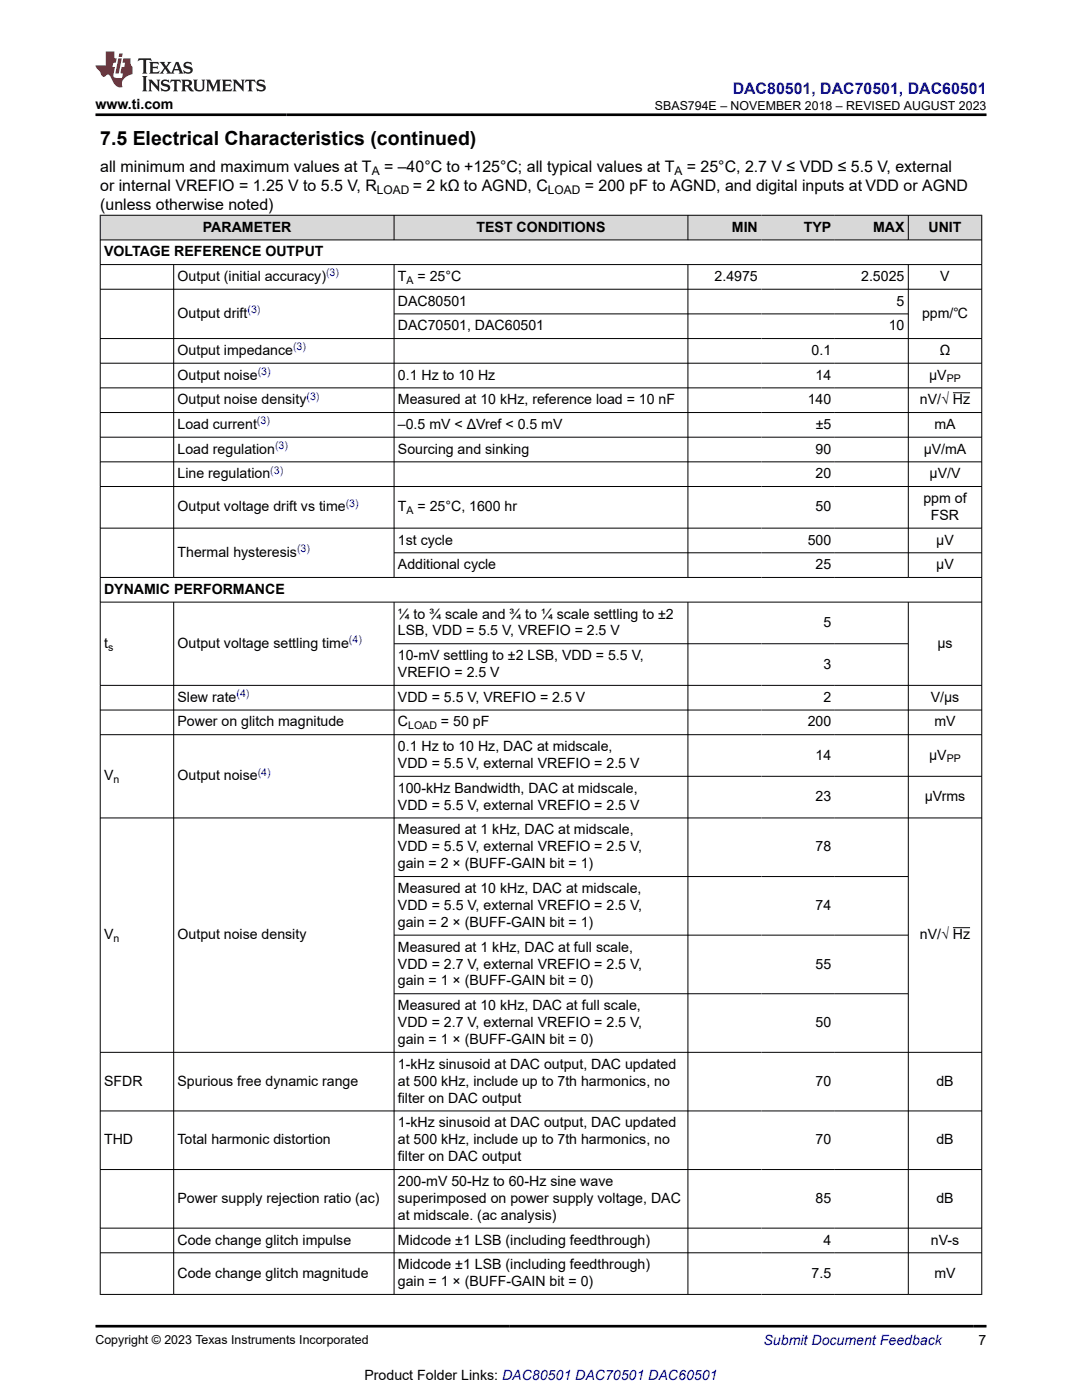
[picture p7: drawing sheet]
<svg xmlns="http://www.w3.org/2000/svg" width="216mm" height="279mm" viewBox="0 0 216 279" stroke-linecap="round" stroke-linejoin="round" font-family="sans-serif">
<defs><g id="words">
<text font-size="3.9" x="20" y="28.8">7.5 Electrical Characteristics (continued)</text>
<text font-size="3.2" fill="#00f" x="146.2" y="18.7">DAC80501, DAC70501, DAC60501</text>
<g font-size="3.2">
<text x="20" y="34.3">all minimum and maximum values at T</text>
<text x="76.6" y="34.3">= –40°C to +125°C; all typical values at T</text>
<text x="137.1" y="34.3">= 25°C, 2.7 V ≤ VDD ≤ 5.5 V, external</text>
<text x="20" y="38.1">or internal VREFIO = 1.25 V to 5.5 V, R</text>
<text x="20" y="41.9">(unless otherwise noted)</text>
<text x="82.4" y="38.1">= 2 kΩ to AGND, C</text>
<text x="116.7" y="38.1">= 200 pF to AGND, and digital inputs at VDD or AGND</text>
</g>
<g font-size="2.8">
<text x="19.1" y="21.8">www.ti.com</text>
<text x="40.5" y="46.2">PARAMETER</text>
<text x="95.1" y="46.2">TEST CONDITIONS</text>
<text x="146" y="46.2">MIN</text>
<text x="160.4" y="46.2">TYP</text>
<text x="174.2" y="46.2">MAX</text>
<text x="185.3" y="46.2">UNIT</text>
<text x="20.8" y="51.2">VOLTAGE REFERENCE OUTPUT</text>
<text x="35.4" y="56.1">Output (initial accuracy)</text>
<text x="79.4" y="56.1">T</text>
<text x="83.3" y="56.1">= 25°C</text>
<text x="142.6" y="56.1">2.4975</text>
<text x="171.8" y="56.1">2.5025</text>
<text x="187.6" y="56.1">V</text>
<text x="35.4" y="63.5">Output drift</text>
<text x="79.4" y="61">DAC80501</text>
<text x="79.4" y="65.9">DAC70501, DAC60501</text>
<text x="177.3" y="65.9">10</text>
<text x="178.9" y="61">5</text>
<text x="184" y="63.5">ppm/℃</text>
<text x="35.4" y="70.8">Output impedance</text>
<text x="162" y="70.8">0.1</text>
<text x="187.5" y="70.8">Ω</text>
<text x="35.4" y="75.8">Output noise</text>
<text x="79.4" y="75.8">0.1 Hz to 10 Hz</text>
<text x="162.7" y="75.8">14</text>
<text x="185.4" y="75.8">µV</text>
<text x="35.4" y="80.7">Output noise density</text>
<text x="79.4" y="80.7">Measured at 10 kHz, reference load = 10 nF</text>
<text x="161.2" y="80.7">140</text>
<text x="183.6" y="80.7">nV/√ Hz</text>
<text x="35.4" y="85.6">Load current</text>
<text x="79.4" y="85.6">–0.5 mV &lt; ΔVref &lt; 0.5 mV</text>
<text x="162.8" y="85.6">±5</text>
<text x="186.5" y="85.6">mA</text>
<text x="35.4" y="90.5">Load regulation</text>
<text x="35.4" y="95.4">Line regulation</text>
<text x="79.4" y="90.5">Sourcing and sinking</text>
<text x="162.7" y="90.5">90</text>
<text x="162.7" y="95.4">20</text>
<text x="184.3" y="90.5">µV/mA</text>
<text x="185.5" y="95.4">µV/V</text>
<text x="184.3" y="100.4">ppm of</text>
<text x="35.4" y="102.1">Output voltage drift vs time</text>
<text x="79.4" y="102.1">T</text>
<text x="83.3" y="102.1">= 25°C, 1600 hr</text>
<text x="162.7" y="102.1">50</text>
<text x="185.7" y="103.8">FSR</text>
<text x="35.4" y="111.1">Thermal hysteresis</text>
<text x="79.4" y="108.7">1st cycle</text>
<text x="79.4" y="113.6">Additional cycle</text>
<text x="161.2" y="108.7">500</text>
<text x="162.7" y="113.6">25</text>
<text x="186.8" y="108.7">µV</text>
<text x="186.8" y="113.6">µV</text>
<text x="20.8" y="118.5">DYNAMIC PERFORMANCE</text>
<text x="79.4" y="123.4">¼ to ¾ scale and ¾ to ¼ scale settling to ±2</text>
<text x="164.3" y="125.1">5</text>
<text x="20.8" y="129.3">t</text>
<text x="35.4" y="129.3">Output voltage settling time</text>
<text x="79.4" y="126.8">LSB, VDD = 5.5 V, VREFIO = 2.5 V</text>
<text x="79.4" y="131.7">10-mV settling to ±2 LSB, VDD = 5.5 V,</text>
<text x="187.1" y="129.3">µs</text>
<text x="79.4" y="135.1">VREFIO = 2.5 V</text>
<text x="164.3" y="133.4">3</text>
<text x="35.4" y="140.1">Slew rate</text>
<text x="79.4" y="140.1">VDD = 5.5 V, VREFIO = 2.5 V</text>
<text x="164.3" y="140.1">2</text>
<text x="185.7" y="140.1">V/µs</text>
<text x="35.4" y="145">Power on glitch magnitude</text>
<text x="79.4" y="145">C</text>
<text x="79.4" y="149.9">0.1 Hz to 10 Hz, DAC at midscale,</text>
<text x="88" y="145">= 50 pF</text>
<text x="161.2" y="145">200</text>
<text x="186.5" y="145">mV</text>
<text x="20.8" y="155.7">V</text>
<text x="35.4" y="155.7">Output noise</text>
<text x="79.4" y="153.3">VDD = 5.5 V, external VREFIO = 2.5 V</text>
<text x="162.7" y="151.6">14</text>
<text x="185.4" y="151.6">µV</text>
<text x="79.4" y="158.2">100-kHz Bandwidth, DAC at midscale,</text>
<text x="79.4" y="161.6">VDD = 5.5 V, external VREFIO = 2.5 V</text>
<text x="162.7" y="159.9">23</text>
<text x="184.5" y="159.9">µVrms</text>
<text x="79.4" y="166.5">Measured at 1 kHz, DAC at midscale,</text>
<text x="79.4" y="169.9">VDD = 5.5 V, external VREFIO = 2.5 V,</text>
<text x="79.4" y="173.3">gain = 2 × (BUFF-GAIN bit = 1)</text>
<text x="162.7" y="169.9">78</text>
<text x="79.4" y="178.2">Measured at 10 kHz, DAC at midscale,</text>
<text x="79.4" y="181.6">VDD = 5.5 V, external VREFIO = 2.5 V,</text>
<text x="79.4" y="185">gain = 2 × (BUFF-GAIN bit = 1)</text>
<text x="162.7" y="181.6">74</text>
<text x="20.8" y="187.4">V</text>
<text x="35.4" y="187.4">Output noise density</text>
<text x="79.4" y="189.9">Measured at 1 kHz, DAC at full scale,</text>
<text x="183.6" y="187.4">nV/√ Hz</text>
<text x="79.4" y="193.3">VDD = 2.7 V, external VREFIO = 2.5 V,</text>
<text x="79.4" y="196.7">gain = 1 × (BUFF-GAIN bit = 0)</text>
<text x="162.7" y="193.3">55</text>
<text x="79.4" y="201.6">Measured at 10 kHz, DAC at full scale,</text>
<text x="79.4" y="205">VDD = 2.7 V, external VREFIO = 2.5 V,</text>
<text x="79.4" y="208.4">gain = 1 × (BUFF-GAIN bit = 0)</text>
<text x="162.7" y="205">50</text>
<text x="79.4" y="213.3">1-kHz sinusoid at DAC output, DAC updated</text>
<text x="20.8" y="216.7">SFDR</text>
<text x="35.4" y="216.7">Spurious free dynamic range</text>
<text x="79.4" y="216.7">at 500 kHz, include up to 7th harmonics, no</text>
<text x="79.4" y="220.1">filter on DAC output</text>
<text x="162.7" y="216.7">70</text>
<text x="186.8" y="216.7">dB</text>
<text x="79.4" y="225">1-kHz sinusoid at DAC output, DAC updated</text>
<text x="20.8" y="228.4">THD</text>
<text x="35.4" y="228.4">Total harmonic distortion</text>
<text x="79.4" y="228.4">at 500 kHz, include up to 7th harmonics, no</text>
<text x="79.4" y="231.8">filter on DAC output</text>
<text x="162.7" y="228.4">70</text>
<text x="186.8" y="228.4">dB</text>
<text x="79.4" y="236.7">200-mV 50-Hz to 60-Hz sine wave</text>
<text x="35.4" y="240.1">Power supply rejection ratio (ac)</text>
<text x="79.4" y="240.1">superimposed on power supply voltage, DAC</text>
<text x="79.4" y="243.5">at midscale. (ac analysis)</text>
<text x="162.7" y="240.1">85</text>
<text x="186.8" y="240.1">dB</text>
<text x="35.4" y="248.4">Code change glitch impulse</text>
<text x="79.4" y="248.4">Midcode ±1 LSB (including feedthrough)</text>
<text x="164.3" y="248.4">4</text>
<text x="185.7" y="248.4">nV-s</text>
<text x="35.4" y="255">Code change glitch magnitude</text>
<text x="79.4" y="253.3">Midcode ±1 LSB (including feedthrough)</text>
<text x="79.4" y="256.7">gain = 1 × (BUFF-GAIN bit = 0)</text>
<text x="162" y="255">7.5</text>
<text x="186.5" y="255">mV</text>
<text x="195.3" y="268.5">7</text>
<text x="72.7" y="275.3">Product Folder Links: DAC80501 DAC70501 DAC60501</text>
</g>
<text font-size="2.8" fill="#00f" x="152.4" y="268.5">Submit Document Feedback</text>
<g font-size="2.5">
<text x="130.7" y="21.9">SBAS794E – NOVEMBER 2018 – REVISED AUGUST 2023</text>
<text x="19.1" y="268.2">Copyright © 2023 Texas Instruments Incorporated</text>
</g>
<g font-size="2.4">
<text x="74.2" y="34.9">A</text>
<text x="134.6" y="34.9">A</text>
<text x="75.2" y="38.7">LOAD</text>
<text x="109.3" y="38.7">LOAD</text>
</g>
<g font-size="2.1" fill="#00f">
<text x="65.1" y="55.1">(3)</text>
<text x="49.4" y="62.5">(3)</text>
<text x="58.5" y="69.9">(3)</text>
<text x="51.4" y="74.8">(3)</text>
<text x="61.2" y="79.7">(3)</text>
<text x="51.3" y="84.7">(3)</text>
<text x="54.9" y="89.6">(3)</text>
<text x="53.9" y="94.5">(3)</text>
<text x="69" y="101.1">(3)</text>
<text x="59.3" y="110.2">(3)</text>
<text x="69.6" y="128.3">(4)</text>
<text x="47.2" y="139.1">(4)</text>
<text x="51.4" y="154.8">(4)</text>
</g>
<g font-size="2.1">
<text x="81.1" y="56.6">A</text>
<text x="188.9" y="76.3">PP</text>
<text x="81.1" y="102.6">A</text>
<text x="21.6" y="129.9">s</text>
<text x="81.4" y="145.5">LOAD</text>
<text x="188.9" y="152.2">PP</text>
<text x="22.6" y="156.3">n</text>
<text x="22.6" y="188">n</text>
</g>
</g></defs>
<g fill="#d8d8d8">
<path d="M20 43h175.9v4.9h-175.9z" fill-rule="evenodd"/>
<path d="M20.1 43h58.5v4.8h-58.5z" fill-rule="evenodd"/>
<path d="M78.7 43h58.5v4.8h-58.5z" fill-rule="evenodd"/>
<path d="M137.3 43h14.6v4.8h-14.6z" fill-rule="evenodd"/>
<path d="M151.9 43h14.7v4.8h-14.7z" fill-rule="evenodd"/>
<path d="M166.6 43h14.6v4.8h-14.6z" fill-rule="evenodd"/>
<path d="M181.3 43h14.5v4.8h-14.5z" fill-rule="evenodd"/>
</g>
<g fill="none" stroke="#000" stroke-width=".2">
<path d="M19.9 43h176.1M19.9 47.9h176.1M19.9 52.8h176.1M19.9 57.7h176.1M20 42.9v215.5M34.7 52.8v62.5M78.6 42.9v5M78.6 52.8v62.5M137.3 42.9v5M137.3 52.8v62.5M181.2 42.9v5M181.2 52.8v62.5"/>
<path d="M195.9 42.9v215.5M19.9 67.6h176.1M19.9 72.5h176.1M19.9 77.4h176.1M78.6 62.6h102.7M190.1 78.4h3.5M19.9 82.3h176.1M19.9 87.3h176.1M19.9 92.2h176.1M19.9 97.1h176.1M19.9 105.4h176.1M19.9 115.2h176.1"/>
<path d="M78.6 110.3h117.4M19.9 120.2h176.1M19.9 136.8h176.1M34.7 120.2v138.2M78.6 120.2v138.2M78.6 128.5h102.7M137.3 120.2v138.2M181.2 120.2v138.2M19.9 141.7h176.1M19.9 146.6h176.1M78.6 154.9h117.4M78.6 174.9h102.7"/>
<path d="M196 163.2h-176.1M78.6 186.6h102.7M78.6 198.3h102.7M190.1 185.1h3.5M19.9 210h176.1M19.9 221.7h176.1M19.9 233.4h176.1M19.9 245.1h176.1M19.9 250h176.1M19.9 258.3h176.1"/>
</g>
<path d="M27.7 11.6l-.2 .6 .5-.2h.6v.1v2.2l-.2 .4h1l-.2-.4v-2.2v-.1h.5l.5 .2-.1-.6zM29.8 12.4l.2 .3v1.6l-.2 .4h1.9l.1-.6a1.08 1.08 0 0 1-1.3 .2v-.7h.6l.4 .2v-.7l-.4 .2h-.6v-.5l.2-.2a1 1 0 0 1 1 .3l-.1-.5zM31.8 12.4l1 1.1-1 1.2h.9l-.2-.2 .4-.8 .5 .8-.2 .2h1.6l-.2-.2 .1-.5h1l.1 .5-.1 .2h.9l-.2-.4-.8-1.9h-.5l-1 2.1-.8-1.1 .9-1h-.8l.2 .2-.5 .6-.3-.6 .1-.2zM35.2 12.8l.4 1h-.8zM36.8 12.5a.65 .65 0 0 0-.2 .7 .65 .65 0 0 0 .6 .5l.7 .1 .1 .3a.79 .79 0 0 1-.7 .4 .79 .79 0 0 1-.7-.5l.1 .7 .2-.1a.93 .93 0 0 0 1.1 0 .93 .93 0 0 0 .4-.9 1.46 1.46 0 0 0-1.2-.6l-.1-.3a1.09 1.09 0 0 1 1.2 .2l-.2-.6-.1 .1-.6-.2zM28.4 15.2l.2 .4v2.2l-.2 .4h1l-.2-.4v-2.2l.2-.4zM29.6 15.9l.2 .4v1.5l-.2 .4h.8l-.3-.4v-1.3l1.7 1.8v-2l.2-.4h-.8l.2 .2 .1 1.1-1.2-1.3zM32.3 16a.65 .65 0 0 0-.2 .8 .65 .65 0 0 0 .7 .4l.6 .2 .1 .2a.79 .79 0 0 1-.7 .4 .79 .79 0 0 1-.7-.5l.1 .7 .2-.1a.93 .93 0 0 0 1.1 .1 .93 .93 0 0 0 .4-1 1.46 1.46 0 0 0-1.2-.5l-.1-.4a1.09 1.09 0 0 1 1.2 .2l-.2-.6-.1 .1-.6-.1zM34.1 15.9l-.1 .6a.63 .63 0 0 1 .7-.3l.1 1.6-.3 .4h1l-.2-.4v-1.6a.66 .66 0 0 1 .8 .3l-.1-.6zM36.2 15.9l.2 .4v1.5l-.2 .4h.9l-.2-.2v-.7h.5l.1 .2a.79 .79 0 0 0 1.2 .6l-1-.9a.61 .61 0 0 0 .6-.6 .61 .61 0 0 0-.5-.7zM36.9 16.2h.2a.47 .47 0 0 1 .5 .1 .47 .47 0 0 1 .1 .5l-.2 .1-.6 .1zM38.5 15.9l.2 .2a2.27 2.27 0 0 0 .4 2 1.04 1.04 0 0 0 1.7-.7v-1.3l.2-.2h-.8l.2 .4v1.1a.6 .6 0 0 1-.6 .6 .6 .6 0 0 1-.6-.6v-1.1l.3-.4zM41.1 15.9l.2 .4v1.5l-.2 .4h.7l-.2-.4v-1.4l.9 1.9 .8-1.9v1.4l-.2 .4h1l-.3-.4v-1.5l.3-.4h-.8l-.7 1.5-.7-1.5zM44.3 15.9l.2 .4v1.5l-.2 .4h1.9l.1-.6a1.09 1.09 0 0 1-1.3 .2v-.7h.6l.4 .2v-.6l-.4 .2h-.6v-.6l.2-.1a1.01 1.01 0 0 1 1 .3l-.1-.6zM46.4 15.9l.3 .4v1.5l-.3 .4h.8l-.2-.4v-1.3l1.6 1.8v-2l.2-.4h-.7l.2 .2v1.1l-1.2-1.3zM49 15.9l-.1 .6a.63 .63 0 0 1 .8-.3v1.6l-.3 .4h1l-.2-.4v-1.6a.66 .66 0 0 1 .8 .3l-.1-.6zM51.4 16a.65 .65 0 0 0-.2 .8 .65 .65 0 0 0 .6 .4l.6 .2 .2 .2a.79 .79 0 0 1-.8 .4 .79 .79 0 0 1-.6-.5l.1 .7 .2-.1a.93 .93 0 0 0 1 .1 .93 .93 0 0 0 .5-1 1.46 1.46 0 0 0-1.3-.5l-.1-.4a1.09 1.09 0 0 1 1.3 .2l-.2-.6-.2 .1-.5-.1z" fill="#231f20"/>
<path d="M21.1 10.3v2.7h-2.1l.1 .4 .9 1a.95 .95 0 0 0 .9 .9 .59 .59 0 0 1 .6-.4 .59 .59 0 0 1 .5 .3l.4 .8a1.59 1.59 0 0 0 2.1 1.4 1.61 1.61 0 0 1 1-2.3l1-.3-.1-1.5a1.59 1.59 0 0 1-.4-1.7h-1.4l-.2 .9h.5l-.1 .9h-.5l-.2 .9v.3l.4 .1-.2 .9h-.6a.73 .73 0 0 1-1.1-.7l.3-1.5h-.5l.2-.9h.5l.2-.9h-.5v-1.3zM23.6 11.6l-.6 3.1h.7l.6-3.1zM23.8 10.7l-.1 .6h.7l.1-.6z" fill="#ed1c24"/>
<path d="M19.1 22.9h177.8M19.1 264.7h177.8" fill="none" stroke="#000" stroke-width=".53"/>
<use href="#words"/>
</svg>
